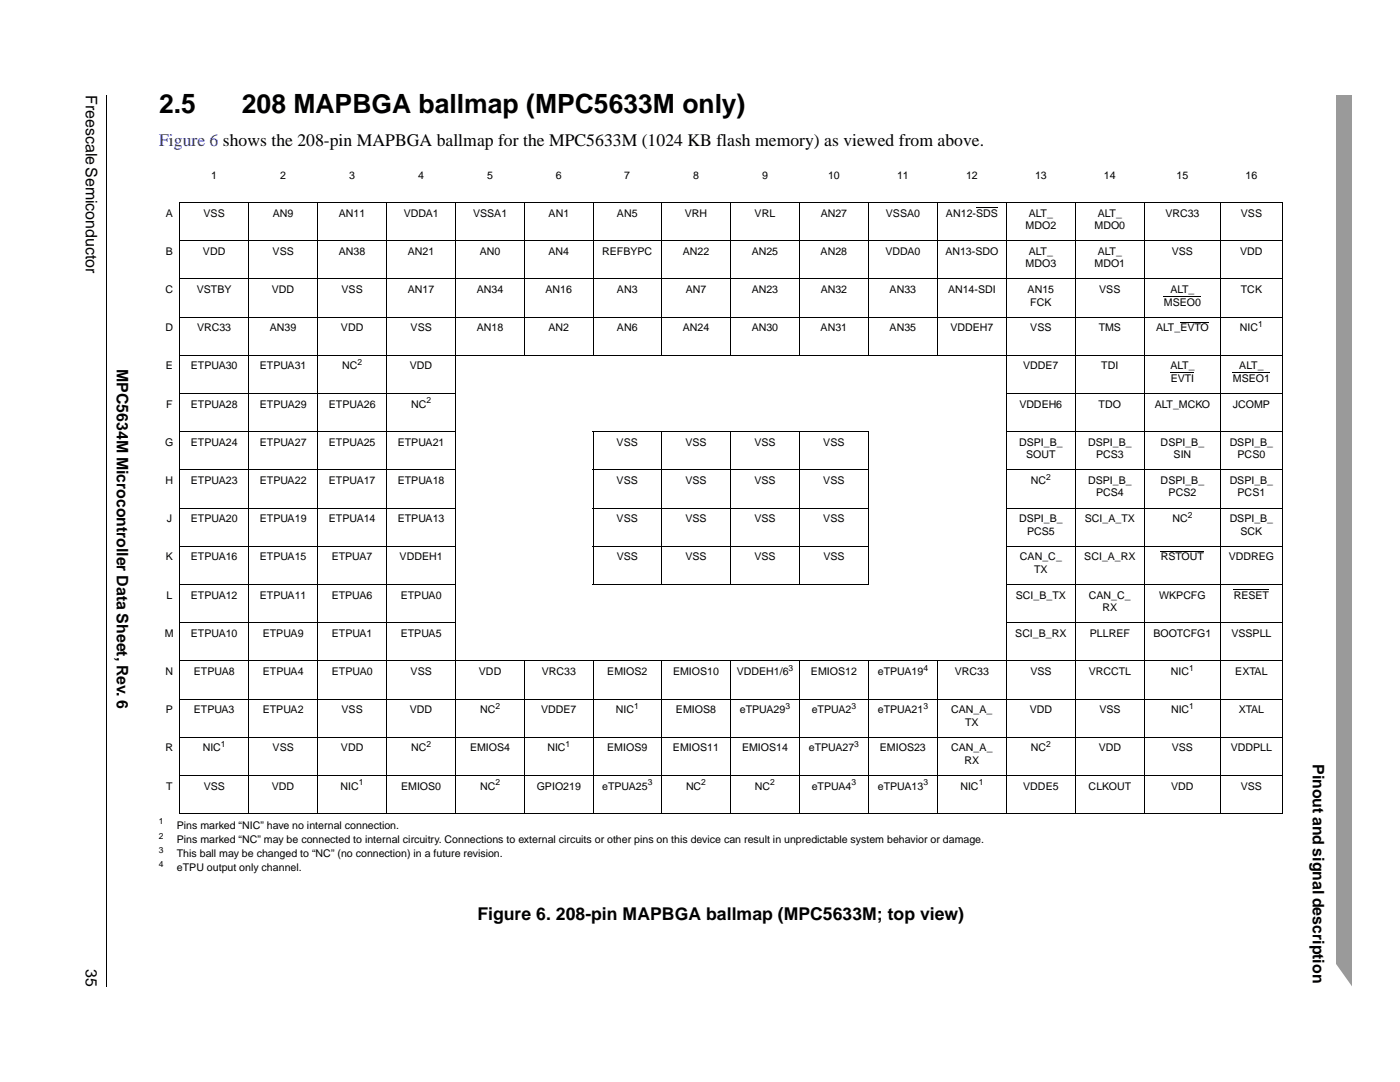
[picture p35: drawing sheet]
<svg xmlns="http://www.w3.org/2000/svg" width="279mm" height="216mm" viewBox="0 0 279 216" stroke-linecap="round" stroke-linejoin="round" font-family="sans-serif">
<defs><g id="words">
<g font-size="5.3">
<text x="31.7" y="22.6">2.5</text>
<text x="48.3" y="22.6">208 MAPBGA ballmap (MPC5633M only)</text>
</g>
<text font-size="3.5" fill="#0000b3" x="31.7" y="29.2">Figure 6 shows the 208-pin MAPBGA ballmap for the MPC5633M (1024 KB flash memory) as viewed from above.</text>
<text font-size="3.5" x="95.3" y="183.6">Figure 6. 208-pin MAPBGA ballmap (MPC5633M; top view)</text>
<g font-size="3.2">
<text x="17.1" y="19" transform="rotate(90 17.1 19)">Freescale Semiconductor</text>
<text x="23.3" y="73.6" transform="rotate(90 23.3 73.6)">MPC5634M Microcontroller Data Sheet, Rev. 6</text>
<text x="262" y="152.5" transform="rotate(90 262 152.5)">Pinout and signal description</text>
<text x="17.1" y="193.4" transform="rotate(90 17.1 193.4)">35</text>
</g>
<g font-size="2.1">
<text x="42.2" y="35.6">1</text>
<text x="55.9" y="35.6">2</text>
<text x="69.7" y="35.6">3</text>
<text x="83.5" y="35.6">4</text>
<text x="97.2" y="35.6">5</text>
<text x="110.9" y="35.6">6</text>
<text x="124.6" y="35.6">7</text>
<text x="138.3" y="35.6">8</text>
<text x="152.1" y="35.6">9</text>
<text x="165.2" y="35.6">10</text>
<text x="179" y="35.6">11</text>
<text x="192.8" y="35.6">12</text>
<text x="206.6" y="35.6">13</text>
<text x="220.3" y="35.6">14</text>
<text x="234.8" y="35.6">15</text>
<text x="248.6" y="35.6">16</text>
<text x="33.1" y="43.2">A</text>
<text x="40.6" y="43.2">VSS</text>
<text x="54.5" y="43.2">AN9</text>
<text x="67.6" y="43.2">AN11</text>
<text x="80.6" y="43.2">VDDA1</text>
<text x="94.4" y="43.2">VSSA1</text>
<text x="109.5" y="43.2">AN1</text>
<text x="123.1" y="43.2">AN5</text>
<text x="136.7" y="43.2">VRH</text>
<text x="150.6" y="43.2">VRL</text>
<text x="163.8" y="43.2">AN27</text>
<text x="176.8" y="43.2">VSSA0</text>
<text x="188.8" y="43.2">AN12-SDS</text>
<text x="204.7" y="45.7">MDO2</text>
<text x="205.3" y="43.2">ALT_</text>
<text x="218.4" y="45.7">MDO0</text>
<text x="219.1" y="43.2">ALT_</text>
<text x="232.6" y="43.2">VRC33</text>
<text x="247.6" y="43.2">VSS</text>
<text x="33.1" y="50.9">B</text>
<text x="40.5" y="50.9">VDD</text>
<text x="54.4" y="50.9">VSS</text>
<text x="67.6" y="50.9">AN38</text>
<text x="81.4" y="50.9">AN21</text>
<text x="95.7" y="50.9">AN0</text>
<text x="109.5" y="50.9">AN4</text>
<text x="120.2" y="50.9">REFBYPC</text>
<text x="136.2" y="50.9">AN22</text>
<text x="150" y="50.9">AN25</text>
<text x="163.8" y="50.9">AN28</text>
<text x="176.7" y="50.9">VDDA0</text>
<text x="188.7" y="50.9">AN13-SDO</text>
<text x="204.7" y="53.3">MDO3</text>
<text x="205.3" y="50.9">ALT_</text>
<text x="218.4" y="53.3">MDO1</text>
<text x="219.1" y="50.9">ALT_</text>
<text x="233.9" y="50.9">VSS</text>
<text x="247.5" y="50.9">VDD</text>
<text x="33" y="58.5">C</text>
<text x="39.3" y="58.5">VSTBY</text>
<text x="54.3" y="58.5">VDD</text>
<text x="68.2" y="58.5">VSS</text>
<text x="81.4" y="58.5">AN17</text>
<text x="95.2" y="58.5">AN34</text>
<text x="108.9" y="58.5">AN16</text>
<text x="123.1" y="58.5">AN3</text>
<text x="136.8" y="58.5">AN7</text>
<text x="150" y="58.5">AN23</text>
<text x="163.8" y="58.5">AN32</text>
<text x="177.5" y="58.5">AN33</text>
<text x="189.2" y="58.5">AN14-SDI</text>
<text x="205.1" y="58.5">AN15</text>
<text x="219.4" y="58.5">VSS</text>
<text x="233.6" y="58.5">ALT_</text>
<text x="247.6" y="58.5">TCK</text>
<text x="205.6" y="61">FCK</text>
<text x="232.3" y="61">MSEO0</text>
<text x="33" y="66.1">D</text>
<text x="39.3" y="66.1">VRC33</text>
<text x="53.9" y="66.1">AN39</text>
<text x="68" y="66.1">VDD</text>
<text x="81.9" y="66.1">VSS</text>
<text x="95.2" y="66.1">AN18</text>
<text x="109.5" y="66.1">AN2</text>
<text x="123.1" y="66.1">AN6</text>
<text x="136.3" y="66.1">AN24</text>
<text x="150" y="66.1">AN30</text>
<text x="163.8" y="66.1">AN31</text>
<text x="177.5" y="66.1">AN35</text>
<text x="189.7" y="66.1">VDDEH7</text>
<text x="205.6" y="66.1">VSS</text>
<text x="219.3" y="66.1">TMS</text>
<text x="230.7" y="66.1">ALT_EVTO</text>
<text x="247.5" y="66.1">NIC</text>
<text x="33.1" y="73.7">E</text>
<text x="38.1" y="73.7">ETPUA30</text>
<text x="51.9" y="73.7">ETPUA31</text>
<text x="68.3" y="73.7">NC</text>
<text x="81.8" y="73.7">VDD</text>
<text x="204.2" y="73.7">VDDE7</text>
<text x="219.8" y="73.7">TDI</text>
<text x="233.6" y="73.7">ALT_</text>
<text x="233.6" y="76.2">EVTI</text>
<text x="246" y="76.2">MSEO1</text>
<text x="247.3" y="73.7">ALT_</text>
<text x="33.1" y="81.3">F</text>
<text x="38.1" y="81.3">ETPUA28</text>
<text x="51.9" y="81.3">ETPUA29</text>
<text x="65.6" y="81.3">ETPUA26</text>
<text x="82.1" y="81.3">NC</text>
<text x="203.4" y="81.3">VDDEH6</text>
<text x="219.3" y="81.3">TDO</text>
<text x="230.5" y="81.3">ALT_MCKO</text>
<text x="246" y="81.3">JCOMP</text>
<text x="33" y="89">G</text>
<text x="38.1" y="89">ETPUA24</text>
<text x="51.9" y="89">ETPUA27</text>
<text x="65.6" y="89">ETPUA25</text>
<text x="79.4" y="89">ETPUA21</text>
<text x="123.1" y="89">VSS</text>
<text x="136.8" y="89">VSS</text>
<text x="150.6" y="89">VSS</text>
<text x="164.3" y="89">VSS</text>
<text x="203.4" y="89">DSPI_B_</text>
<text x="217.1" y="89">DSPI_B_</text>
<text x="231.6" y="89">DSPI_B_</text>
<text x="245.4" y="89">DSPI_B_</text>
<text x="204.8" y="91.4">SOUT</text>
<text x="218.7" y="91.4">PCS3</text>
<text x="234.2" y="91.4">SIN</text>
<text x="247" y="91.4">PCS0</text>
<text x="33" y="96.6">H</text>
<text x="38.1" y="96.6">ETPUA23</text>
<text x="51.9" y="96.6">ETPUA22</text>
<text x="65.6" y="96.6">ETPUA17</text>
<text x="79.4" y="96.6">ETPUA18</text>
<text x="123.1" y="96.6">VSS</text>
<text x="136.8" y="96.6">VSS</text>
<text x="150.6" y="96.6">VSS</text>
<text x="164.3" y="96.6">VSS</text>
<text x="205.7" y="96.6">NC</text>
<text x="217.1" y="96.6">DSPI_B_</text>
<text x="218.7" y="99.1">PCS4</text>
<text x="231.6" y="96.6">DSPI_B_</text>
<text x="233.2" y="99.1">PCS2</text>
<text x="245.4" y="96.6">DSPI_B_</text>
<text x="247" y="99.1">PCS1</text>
<text x="33.3" y="104.2">J</text>
<text x="38.1" y="104.2">ETPUA20</text>
<text x="51.9" y="104.2">ETPUA19</text>
<text x="65.6" y="104.2">ETPUA14</text>
<text x="79.4" y="104.2">ETPUA13</text>
<text x="123.1" y="104.2">VSS</text>
<text x="136.8" y="104.2">VSS</text>
<text x="150.6" y="104.2">VSS</text>
<text x="164.3" y="104.2">VSS</text>
<text x="203.4" y="104.2">DSPI_B_</text>
<text x="205" y="106.7">PCS5</text>
<text x="216.5" y="104.2">SCI_A_TX</text>
<text x="234" y="104.2">NC</text>
<text x="245.4" y="104.2">DSPI_B_</text>
<text x="247.6" y="106.7">SCK</text>
<text x="33.1" y="111.8">K</text>
<text x="38.1" y="111.8">ETPUA16</text>
<text x="51.9" y="111.8">ETPUA15</text>
<text x="66.2" y="111.8">ETPUA7</text>
<text x="79.7" y="111.8">VDDEH1</text>
<text x="123.1" y="111.8">VSS</text>
<text x="136.8" y="111.8">VSS</text>
<text x="150.6" y="111.8">VSS</text>
<text x="164.3" y="111.8">VSS</text>
<text x="203.6" y="111.8">CAN_C_</text>
<text x="216.4" y="111.8">SCI_A_RX</text>
<text x="231.7" y="111.8">RSTOUT</text>
<text x="245.2" y="111.8">VDDREG</text>
<text x="33.2" y="119.4">L</text>
<text x="38.1" y="119.4">ETPUA12</text>
<text x="51.9" y="119.4">ETPUA11</text>
<text x="66.2" y="119.4">ETPUA6</text>
<text x="80" y="119.4">ETPUA0</text>
<text x="202.7" y="119.4">SCI_B_TX</text>
<text x="206.4" y="114.3">TX</text>
<text x="217.3" y="119.4">CAN_C_</text>
<text x="231.4" y="119.4">WKPCFG</text>
<text x="246.2" y="119.4">RESET</text>
<text x="220" y="121.9">RX</text>
<text x="32.9" y="127.1">M</text>
<text x="38.1" y="127.1">ETPUA10</text>
<text x="52.4" y="127.1">ETPUA9</text>
<text x="66.2" y="127.1">ETPUA1</text>
<text x="80" y="127.1">ETPUA5</text>
<text x="202.6" y="127.1">SCI_B_RX</text>
<text x="217.5" y="127.1">PLLREF</text>
<text x="230.2" y="127.1">BOOTCFG1</text>
<text x="245.7" y="127.1">VSSPLL</text>
<text x="33" y="134.7">N</text>
<text x="38.7" y="134.7">ETPUA8</text>
<text x="52.5" y="134.7">ETPUA4</text>
<text x="66.2" y="134.7">ETPUA0</text>
<text x="81.9" y="134.7">VSS</text>
<text x="95.6" y="134.7">VDD</text>
<text x="108.1" y="134.7">VRC33</text>
<text x="121.2" y="134.7">EMIOS2</text>
<text x="134.3" y="134.7">EMIOS10</text>
<text x="147" y="134.7">VDDEH1/6</text>
<text x="161.8" y="134.7">EMIOS12</text>
<text x="175.2" y="134.7">eTPUA19</text>
<text x="190.6" y="134.7">VRC33</text>
<text x="205.6" y="134.7">VSS</text>
<text x="217.3" y="134.7">VRCCTL</text>
<text x="233.7" y="134.7">NIC</text>
<text x="246.5" y="134.7">EXTAL</text>
<text x="33.1" y="142.3">P</text>
<text x="38.7" y="142.3">ETPUA3</text>
<text x="52.5" y="142.3">ETPUA2</text>
<text x="68.2" y="142.3">VSS</text>
<text x="81.8" y="142.3">VDD</text>
<text x="95.8" y="142.3">NC</text>
<text x="108" y="142.3">VDDE7</text>
<text x="122.9" y="142.3">NIC</text>
<text x="134.9" y="142.3">EMIOS8</text>
<text x="147.7" y="142.3">eTPUA29</text>
<text x="162" y="142.3">eTPUA2</text>
<text x="175.2" y="142.3">eTPUA21</text>
<text x="189.8" y="142.3">CAN_A_</text>
<text x="205.5" y="142.3">VDD</text>
<text x="219.4" y="142.3">VSS</text>
<text x="233.7" y="142.3">NIC</text>
<text x="247.2" y="142.3">XTAL</text>
<text x="33" y="149.9">R</text>
<text x="40.5" y="149.9">NIC</text>
<text x="54.4" y="149.9">VSS</text>
<text x="68" y="149.9">VDD</text>
<text x="82.1" y="149.9">NC</text>
<text x="93.8" y="149.9">EMIOS4</text>
<text x="109.2" y="149.9">NIC</text>
<text x="121.2" y="149.9">EMIOS9</text>
<text x="134.3" y="149.9">EMIOS11</text>
<text x="148.1" y="149.9">EMIOS14</text>
<text x="161.4" y="149.9">eTPUA27</text>
<text x="175.6" y="149.9">EMIOS23</text>
<text x="189.8" y="149.9">CAN_A_</text>
<text x="192.6" y="144.8">TX</text>
<text x="205.7" y="149.9">NC</text>
<text x="219.3" y="149.9">VDD</text>
<text x="233.9" y="149.9">VSS</text>
<text x="245.6" y="149.9">VDDPLL</text>
<text x="192.5" y="152.4">RX</text>
<text x="33.1" y="157.5">T</text>
<text x="40.6" y="157.5">VSS</text>
<text x="54.3" y="157.5">VDD</text>
<text x="68" y="157.5">NIC</text>
<text x="80.1" y="157.5">EMIOS0</text>
<text x="95.8" y="157.5">NC</text>
<text x="107.1" y="157.5">GPIO219</text>
<text x="120.2" y="157.5">eTPUA25</text>
<text x="136.9" y="157.5">NC</text>
<text x="150.7" y="157.5">NC</text>
<text x="162" y="157.5">eTPUA4</text>
<text x="175.2" y="157.5">eTPUA13</text>
<text x="191.7" y="157.5">NIC</text>
<text x="204.2" y="157.5">VDDE5</text>
<text x="217.3" y="157.5">CLKOUT</text>
<text x="233.7" y="157.5">VDD</text>
<text x="247.6" y="157.5">VSS</text>
<text x="35.3" y="165.4">Pins marked “NIC” have no internal connection.</text>
<text x="35.3" y="168.2">Pins marked “NC” may be connected to internal circuitry. Connections to external circuits or other pins on this device can result in unpredictable system behavior or damage.</text>
<text x="35.3" y="171">This ball may be changed to “NC” (no connection) in a future revision.</text>
<text x="35.3" y="173.8">eTPU output only channel.</text>
</g>
<g font-size="1.7">
<text x="251.1" y="65.3">1</text>
<text x="71.3" y="72.9">2</text>
<text x="85.1" y="80.5">2</text>
<text x="208.8" y="95.7">2</text>
<text x="237" y="103.4">2</text>
<text x="157.4" y="133.8">3</text>
<text x="184.3" y="133.8">4</text>
<text x="237.3" y="133.8">1</text>
<text x="98.9" y="141.5">2</text>
<text x="126.5" y="141.5">1</text>
<text x="156.7" y="141.5">3</text>
<text x="169.9" y="141.5">3</text>
<text x="184.3" y="141.5">3</text>
<text x="237.3" y="141.5">1</text>
<text x="44.1" y="149.1">1</text>
<text x="85.1" y="149.1">2</text>
<text x="112.9" y="149.1">1</text>
<text x="170.5" y="149.1">3</text>
<text x="208.8" y="149.1">2</text>
<text x="71.6" y="156.7">1</text>
<text x="98.9" y="156.7">2</text>
<text x="129.3" y="156.7">3</text>
<text x="140" y="156.7">2</text>
<text x="153.7" y="156.7">2</text>
<text x="169.9" y="156.7">3</text>
<text x="184.3" y="156.7">3</text>
<text x="195.3" y="156.7">1</text>
<text x="31.7" y="164.5">1</text>
<text x="31.7" y="167.3">2</text>
<text x="31.7" y="170.1">3</text>
<text x="31.7" y="173">4</text>
</g>
</g></defs>
<path d="M21.2 19h.2z" fill="#000"/>
<path d="M21.3 19v177.8" fill="none" stroke="#000" stroke-width=".2"/>
<path d="M266.7 19h3.2v177.8h-3.2z" fill="#9a9a9a"/>
<path d="M266.4 192l3.8 5.3v1.4h-3.8z" fill="#fff"/>
<path d="M194.8 41.4h4.3M232.3 59.1h7.4M235.6 64.3h5.6" fill="none" stroke="#000" stroke-width=".2"/>
<path d="M31.7 162.3h224.2v1.6h-224.2z" fill="#fff"/>
<g fill="none" stroke="#000" stroke-width=".2">
<path d="M35.8 40.4h220.2M35.8 48h220.2M35.8 55.7h220.2M35.9 40.5v121.8M49.6 40.3v122.1M63.4 40.3v122.1M77.2 40.3v122.1M90.9 40.3v122.1M104.7 40.3v30.7M118.4 40.3v30.7M132 40.3v30.7M145.8 40.3v30.7"/>
<path d="M159.6 40.3v30.7M173.3 40.3v30.7M187.1 40.3v30.7M200.9 40.3v122.1M214.6 40.3v122.1M228.4 40.3v122.1M243.6 40.3v122.1M255.9 40.5v121.8M35.8 63.3h220.2M35.8 70.9h220.2M35.8 78.5h55.2M200.8 78.5h55.2"/>
<path d="M233.6 74.4h4.7M246 74.4h7.4M35.8 86.1h55.2M35.8 93.8h55.2M118.3 86.1h55.1M118.3 93.8h55.1M118.4 86.2v30.3M132 86.1v30.6M145.8 86.1v30.6M159.6 86.1v30.6M173.3 86.2v30.3M200.8 86.1h55.2"/>
<path d="M200.8 93.8h55.2M35.8 101.4h55.2M35.8 109h55.2M35.8 116.6h55.2M118.3 101.4h55.1M118.3 109h55.1M118.3 116.6h55.1M200.8 101.4h55.2M200.8 109h55.2M200.8 116.6h55.2M231.7 110h8.6M246.2 117.6h7.1"/>
<path d="M35.8 124.2h55.2M35.8 131.9h220.2M35.8 139.5h220.2M104.7 131.8v30.6M118.4 131.8v30.6M132 131.8v30.6M145.8 131.8v30.6M159.6 131.8v30.6M173.3 131.8v30.6M187.1 131.8v30.6M200.8 124.2h55.2M35.8 147.1h220.2"/>
<path d="M35.8 154.7h220.2M35.8 162.3h220.2"/>
</g>
<use href="#words"/>
</svg>
